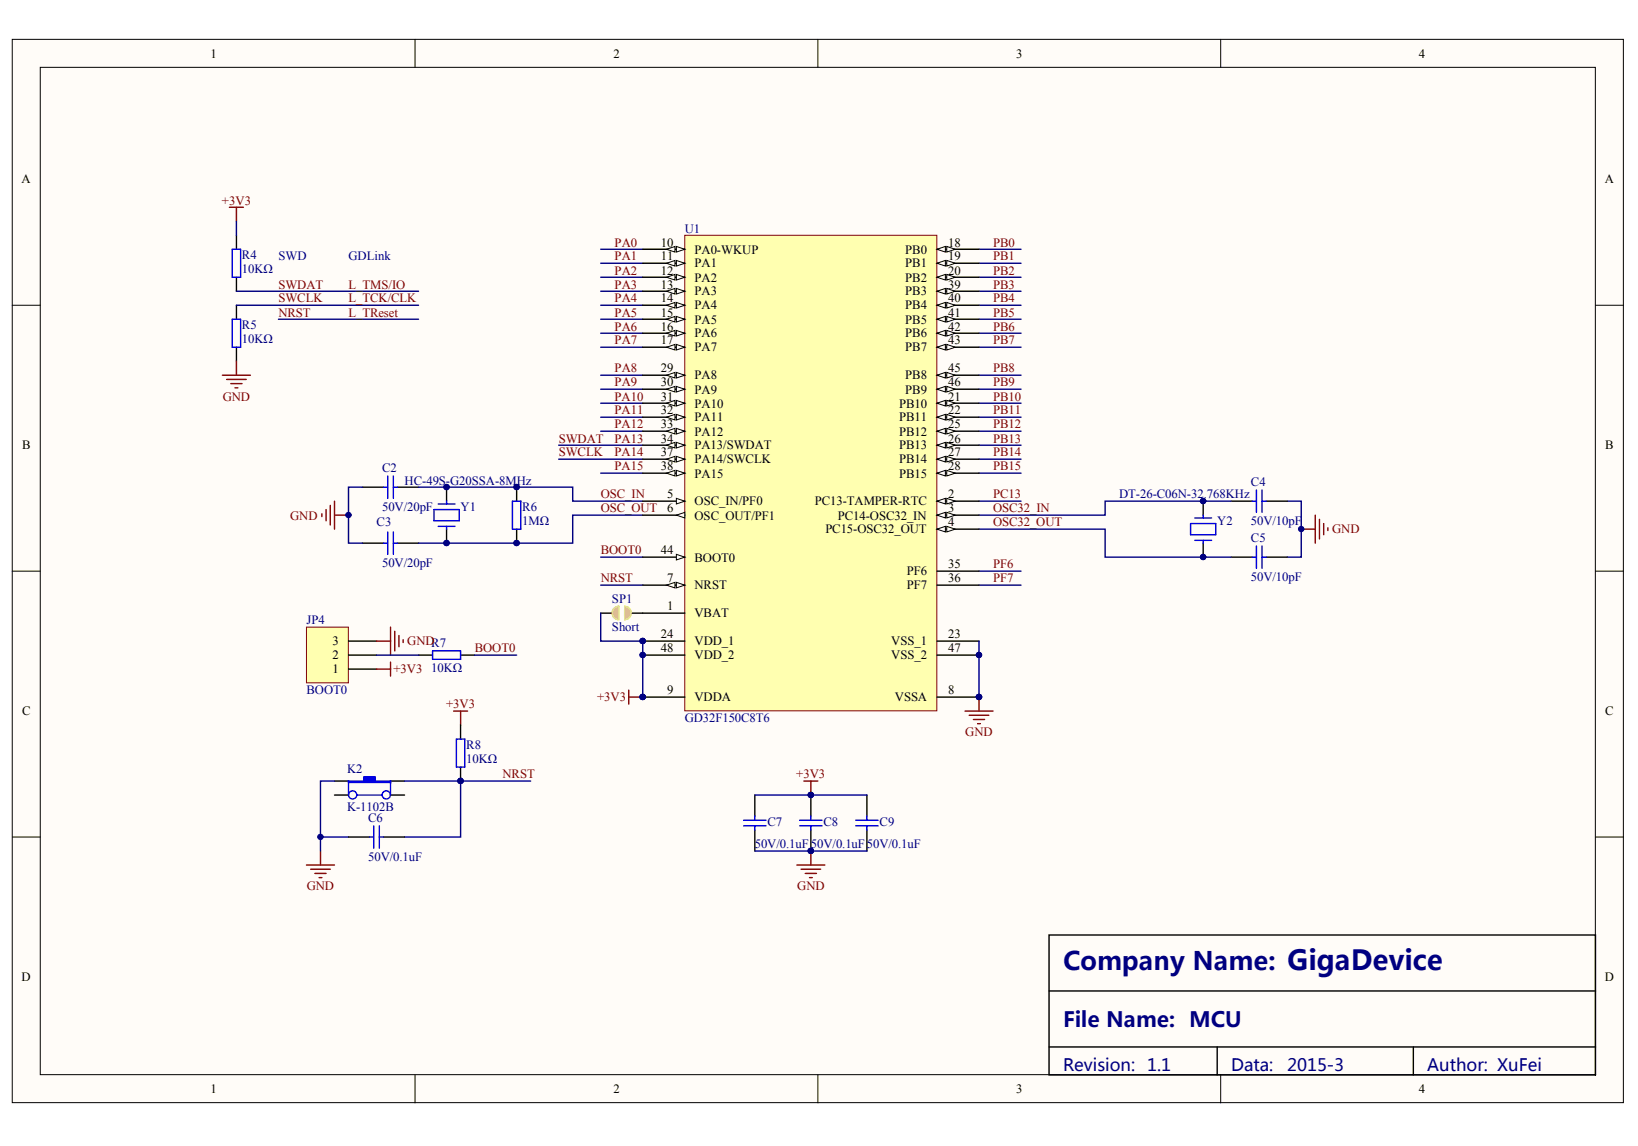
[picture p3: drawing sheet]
<svg xmlns="http://www.w3.org/2000/svg" width="289mm" height="202mm" viewBox="0 0 289 202" stroke-linecap="round" stroke-linejoin="round" font-family="sans-serif">
<defs><g id="words">
<text font-size="4.5" fill="#000080" x="187.5" y="171.1">Company Name: GigaDevice</text>
<text font-size="3.7" fill="#000080" x="187.5" y="181.2">File Name: MCU</text>
<g font-size="3" fill="#000080">
<text x="187.5" y="188.8">Revision:</text>
<text x="202.3" y="188.8">1.1</text>
<text x="217.2" y="188.8">Data:</text>
<text x="227.1" y="188.8">2015-3</text>
<text x="251.7" y="188.8">Author: XuFei</text>
</g>
<g font-size="2.2">
<text x="37.1" y="10.1">1</text>
<text x="108.2" y="10.1">2</text>
<text x="179.2" y="10.1">3</text>
<text x="250.3" y="10.1">4</text>
<text x="3.8" y="32.4">A</text>
<text x="283.1" y="32.4">A</text>
<text x="116.6" y="43.5">10</text>
<text x="116.6" y="45.9">11</text>
<text x="122.5" y="44.7">PA0-WKUP</text>
<text x="122.5" y="47.2">PA1</text>
<text x="159.7" y="44.7">PB0</text>
<text x="159.7" y="47.2">PB1</text>
<text x="167.3" y="43.5">18</text>
<text x="167.3" y="45.9">19</text>
<text x="116.6" y="48.4">12</text>
<text x="116.6" y="50.9">13</text>
<text x="116.6" y="53.3">14</text>
<text x="122.5" y="49.7">PA2</text>
<text x="122.5" y="52.1">PA3</text>
<text x="159.7" y="49.7">PB2</text>
<text x="159.7" y="52.1">PB3</text>
<text x="167.3" y="48.4">20</text>
<text x="167.3" y="50.9">39</text>
<text x="167.3" y="53.3">40</text>
<text x="116.6" y="55.8">15</text>
<text x="116.6" y="58.3">16</text>
<text x="122.5" y="54.6">PA4</text>
<text x="122.5" y="57.1">PA5</text>
<text x="122.5" y="59.5">PA6</text>
<text x="159.7" y="54.6">PB4</text>
<text x="159.7" y="57.1">PB5</text>
<text x="159.7" y="59.5">PB6</text>
<text x="167.3" y="55.8">41</text>
<text x="167.3" y="58.3">42</text>
<text x="116.6" y="60.8">17</text>
<text x="116.6" y="65.7">29</text>
<text x="122.5" y="62">PA7</text>
<text x="159.7" y="62">PB7</text>
<text x="167.3" y="60.8">43</text>
<text x="167.3" y="65.7">45</text>
<text x="116.6" y="68.2">30</text>
<text x="116.6" y="70.7">31</text>
<text x="122.5" y="66.9">PA8</text>
<text x="122.5" y="69.4">PA9</text>
<text x="122.5" y="71.9">PA10</text>
<text x="158.6" y="71.9">PB10</text>
<text x="159.7" y="66.9">PB8</text>
<text x="159.7" y="69.4">PB9</text>
<text x="167.3" y="68.2">46</text>
<text x="167.3" y="70.7">21</text>
<text x="116.6" y="73.1">32</text>
<text x="116.6" y="75.6">33</text>
<text x="122.5" y="74.3">PA11</text>
<text x="122.5" y="76.8">PA12</text>
<text x="158.6" y="74.3">PB11</text>
<text x="158.6" y="76.8">PB12</text>
<text x="167.3" y="73.1">22</text>
<text x="167.3" y="75.6">25</text>
<text x="3.9" y="79.3">B</text>
<text x="116.6" y="78.1">34</text>
<text x="116.6" y="80.5">37</text>
<text x="116.6" y="83">38</text>
<text x="122.5" y="79.3">PA13/SWDAT</text>
<text x="122.5" y="81.7">PA14/SWCLK</text>
<text x="158.6" y="79.3">PB13</text>
<text x="158.6" y="81.7">PB14</text>
<text x="167.3" y="78.1">26</text>
<text x="167.3" y="80.5">27</text>
<text x="167.3" y="83">28</text>
<text x="283.2" y="79.3">B</text>
<text x="117.7" y="87.9">5</text>
<text x="122.5" y="89.1">OSC_IN/PF0</text>
<text x="122.5" y="84.2">PA15</text>
<text x="143.7" y="89.1">PC13-TAMPER-RTC</text>
<text x="158.6" y="84.2">PB15</text>
<text x="167.3" y="87.9">2</text>
<text x="117.7" y="90.4">6</text>
<text x="122.5" y="91.6">OSC_OUT/PF1</text>
<text x="145.6" y="94.1">PC15-OSC32_OUT</text>
<text x="147.8" y="91.6">PC14-OSC32_IN</text>
<text x="167.3" y="90.4">3</text>
<text x="167.3" y="92.9">4</text>
<text x="116.6" y="97.8">44</text>
<text x="122.5" y="99">BOOT0</text>
<text x="159.9" y="101.5">PF6</text>
<text x="167.3" y="100.3">35</text>
<text x="117.7" y="102.7">7</text>
<text x="117.7" y="107.7">1</text>
<text x="122.5" y="104">NRST</text>
<text x="159.9" y="104">PF7</text>
<text x="167.3" y="102.7">36</text>
<text x="58.6" y="113.9">3</text>
<text x="116.6" y="112.6">24</text>
<text x="122.5" y="108.9">VBAT</text>
<text x="122.5" y="113.9">VDD_1</text>
<text x="157.2" y="113.9">VSS_1</text>
<text x="167.3" y="112.6">23</text>
<text x="58.6" y="118.8">1</text>
<text x="58.6" y="116.3">2</text>
<text x="116.6" y="115.1">48</text>
<text x="122.5" y="116.3">VDD_2</text>
<text x="157.2" y="116.3">VSS_2</text>
<text x="167.3" y="115.1">47</text>
<text x="117.7" y="122.5">9</text>
<text x="122.5" y="123.7">VDDA</text>
<text x="157.9" y="123.7">VSSA</text>
<text x="167.3" y="122.5">8</text>
<text x="3.9" y="126.2">C</text>
<text x="283.2" y="126.2">C</text>
<text x="3.8" y="173.1">D</text>
<text x="283.1" y="173.1">D</text>
<text x="37.1" y="192.8">1</text>
<text x="108.2" y="192.8">2</text>
<text x="179.2" y="192.8">3</text>
<text x="250.3" y="192.8">4</text>
</g>
<g font-size="2.2" fill="#800000">
<text x="39.2" y="36.1">+3V3</text>
<text x="108.4" y="43.5">PA0</text>
<text x="108.4" y="45.9">PA1</text>
<text x="175.2" y="45.9">PB1</text>
<text x="175.2" y="43.5">PB0</text>
<text x="49.1" y="50.9">SWDAT</text>
<text x="49.1" y="53.3">SWCLK</text>
<text x="61.5" y="50.9">L_TMS/IO</text>
<text x="61.5" y="53.3">L_TCK/CLK</text>
<text x="108.4" y="53.3">PA4</text>
<text x="108.4" y="50.9">PA3</text>
<text x="108.4" y="48.4">PA2</text>
<text x="175.2" y="48.4">PB2</text>
<text x="175.2" y="50.9">PB3</text>
<text x="175.2" y="53.3">PB4</text>
<text x="49.1" y="55.8">NRST</text>
<text x="61.5" y="55.8">L_TReset</text>
<text x="108.4" y="55.8">PA5</text>
<text x="108.4" y="58.3">PA6</text>
<text x="175.2" y="55.8">PB5</text>
<text x="175.2" y="58.3">PB6</text>
<text x="108.4" y="60.8">PA7</text>
<text x="108.4" y="65.7">PA8</text>
<text x="175.2" y="60.8">PB7</text>
<text x="175.2" y="65.7">PB8</text>
<text x="39.3" y="70.7">GND</text>
<text x="108.4" y="68.2">PA9</text>
<text x="108.4" y="70.7">PA10</text>
<text x="175.2" y="70.7">PB10</text>
<text x="175.2" y="68.2">PB9</text>
<text x="108.4" y="73.1">PA11</text>
<text x="108.4" y="75.6">PA12</text>
<text x="175.2" y="75.6">PB12</text>
<text x="175.2" y="73.1">PB11</text>
<text x="98.5" y="80.5">SWCLK</text>
<text x="98.5" y="78.1">SWDAT</text>
<text x="108.4" y="78.1">PA13</text>
<text x="108.4" y="80.5">PA14</text>
<text x="108.4" y="83">PA15</text>
<text x="175.2" y="78.1">PB13</text>
<text x="175.2" y="80.5">PB14</text>
<text x="175.2" y="83">PB15</text>
<text x="106" y="87.9">OSC_IN</text>
<text x="175.2" y="87.9">PC13</text>
<text x="51.2" y="91.6">GND</text>
<text x="106" y="90.4">OSC_OUT</text>
<text x="175.2" y="90.4">OSC32_IN</text>
<text x="175.2" y="92.9">OSC32_OUT</text>
<text x="235" y="94.1">GND</text>
<text x="106" y="97.8">BOOT0</text>
<text x="175.2" y="100.3">PF6</text>
<text x="106" y="102.7">NRST</text>
<text x="175.2" y="102.7">PF7</text>
<text x="71.8" y="113.9">GNDR7</text>
<text x="69.4" y="118.8">+3V3</text>
<text x="83.7" y="115.1">BOOT0</text>
<text x="78.7" y="124.9">+3V3</text>
<text x="105.3" y="123.7">+3V3</text>
<text x="170.3" y="129.9">GND</text>
<text x="88.6" y="137.3">NRST</text>
<text x="140.5" y="137.3">+3V3</text>
<text x="54.1" y="157.1">GND</text>
<text x="140.6" y="157.1">GND</text>
</g>
<g font-size="2.2" fill="#000080">
<text x="120.8" y="41">U1</text>
<text x="42.7" y="45.7">R4</text>
<text x="49.1" y="45.9">SWD</text>
<text x="61.5" y="45.9">GDLink</text>
<text x="42.7" y="48.2">10KΩ</text>
<text x="42.7" y="58">R5</text>
<text x="42.7" y="60.5">10KΩ</text>
<text x="67.4" y="83.2">C2</text>
<text x="71.4" y="85.5">HC-49S-G20SSA-8MHz</text>
<text x="197.4" y="87.9">DT-26-C06N-32.768KHz</text>
<text x="220.6" y="85.7">C4</text>
<text x="66.4" y="92.9">C3</text>
<text x="67.4" y="90.2">50V/20pF</text>
<text x="81.2" y="90.2">Y1</text>
<text x="92.1" y="90.2">R6</text>
<text x="92.1" y="92.6">1MΩ</text>
<text x="214.7" y="92.6">Y2</text>
<text x="220.6" y="92.6">50V/10pF</text>
<text x="220.6" y="95.6">C5</text>
<text x="67.4" y="100">50V/20pF</text>
<text x="107.9" y="106.4">SP1</text>
<text x="220.6" y="102.5">50V/10pF</text>
<text x="54.1" y="110.1">JP4</text>
<text x="107.9" y="111.4">Short</text>
<text x="76.1" y="118.5">10KΩ</text>
<text x="54.1" y="122.5">BOOT0</text>
<text x="120.8" y="127.4">GD32F150C8T6</text>
<text x="61.2" y="136.3">K2</text>
<text x="82.3" y="132.1">R8</text>
<text x="82.3" y="134.6">10KΩ</text>
<text x="61.2" y="143">K-1102B</text>
<text x="64.9" y="145">C6</text>
<text x="133.1" y="149.7">50V/0.1uF</text>
<text x="135.4" y="145.7">C7</text>
<text x="143" y="149.7">50V/0.1uF50V/0.1uF</text>
<text x="145.2" y="145.7">C8</text>
<text x="155.1" y="145.7">C9</text>
<text x="64.9" y="151.9">50V/0.1uF</text>
</g>
</g></defs>
<g fill="#fffcf8" stroke="#000" stroke-width=".18">
<path d="M2.2 6.9h284.1v187.6h-284.1z"/>
<path d="M7.1 11.9h274.3v177.7h-274.3z"/>
</g>
<path d="M73.2 6.9v5M144.3 6.9v5M215.3 6.9v5M2.2 53.8h4.9M281.4 53.8h5M2.2 100.7h4.9M281.4 100.7h5M2.2 147.6h4.9M281.4 147.6h5M73.2 189.6v4.9M144.3 189.6v4.9M215.3 189.6v4.9" fill="none" stroke="#000" stroke-width=".18"/>
<g fill="none" stroke="#000" stroke-width=".25">
<path d="M63.9 85.9h3.8M63.9 95.8h3.8M70.1 85.9h3.7M70.1 95.8h3.7M78.8 85.9v2.5M78.8 93.3v2.5M73.8 115.6h2.5M81.2 115.6h2.5M59 137.8h2.5M68.9 137.8h2.5M81.2 127.9v2.5M81.2 135.3v2.5"/>
<path d="M59 140.2h2.5M61.5 147.6h3.7M67.7 147.6h3.7M68.9 140.2h2.5M185 164.9h96.4v24.7h-96.4zM185 174.8h96.4M185 184.7h96.4M214.7 184.7v4.9M249.3 184.7v4.9"/>
</g>
<g fill="none" stroke="#000080" stroke-width=".25">
<path d="M106 44h7.4M106 46.4h7.4M106 48.9h7.4M106 51.4h7.4M106 53.8h7.4M106 56.3h7.4M106 58.8h7.4M172.7 44h7.4M172.7 46.4h7.4M172.7 56.3h7.4M172.7 58.8h7.4M106 61.2h7.4"/>
<path d="M106 66.2h7.4M106 68.7h7.4M106 71.1h7.4M106 73.6h7.4M106 76.1h7.4M172.7 61.2h7.4M172.7 66.2h7.4M172.7 68.7h7.4M172.7 71.1h7.4M172.7 73.6h7.4M172.7 76.1h7.4M172.7 78.5h7.4"/>
<path d="M63.9 85.9h-2.4v9.9h2.4M106 98.3h7.4M172.7 88.4h7.4M106 103.2h7.4M59 137.8h-2.5v12.3M71.4 137.8h22.2M81.2 137.8v9.8h-9.8M56.5 147.6h5"/>
</g>
<g fill="none" stroke="#00f" stroke-width=".25">
<path d="M67.7 85.9h.7M67.7 95.8h.7M68.4 84v3.9M68.4 93.8v4M69.4 85.9h.7M69.4 84v3.9M69.4 93.8v4M69.4 95.8h.7M76.5 89.9h4.5v2h-4.5zM77.3 88.9h3M77.3 92.8h3M78.8 88.4v.5"/>
<path d="M78.8 92.8v.5M76.3 114.8h4.9v1.5h-4.9zM61.5 137.8v2.4M68.9 137.8v2.4M80.5 130.4h1.5v4.9h-1.5zM63 140.2h4.4M65.2 147.6h.7M65.9 145.7v3.9M66.9 147.6h.8M66.9 145.7v3.9"/>
<circle cx="62.2" cy="140.2" r=".72"/>
<circle cx="68.1" cy="140.2" r=".72"/>
</g>
<g fill="#000080" stroke="#000080" stroke-width=".18">
<circle cx="78.8" cy="95.8" r=".48"/>
<circle cx="78.8" cy="85.9" r=".48"/>
<circle cx="61.5" cy="90.8" r=".48"/>
<circle cx="56.5" cy="147.6" r=".48"/>
<circle cx="81.2" cy="137.7" r=".48"/>
</g>
<path d="M56.8 90.6v.5M57.5 89.9v2M58.3 89.1v3.5M59 88.4v4.9M59 90.9h2.5M80 125.4h2.5M81.2 125.4v2.5M54.1 152.6h4.9M54.8 153.3h3.5M55.5 154.1h2M56.3 154.8h.5M56.5 150.1v2.5" fill="none" stroke="#800000" stroke-width=".25"/>
<path d="M61.5 137.8h2.7v-.8h2v.8h2.7v.2h-7.4z" fill-rule="evenodd" fill="#00f" stroke="#00f" stroke-width=".25"/>
<path d="M54.1 110.6h7.3v9.8h-7.3z" fill="#ffffb0" stroke="#800000" stroke-width=".18"/>
<g fill="none" stroke="#000" stroke-width=".25">
<path d="M41.7 41.5v2.5M41.7 48.9v2.5M41.7 53.8v2.5M41.7 61.2v2.5M91.1 85.9v2.5M91.1 93.3v2.5M212.2 88.4v2.5M212.2 95.8v2.5M217.2 88.4h3.7M217.2 98.3h3.7M223.3 88.4h3.8M223.3 98.3h3.8"/>
<path d="M61.5 118h4.9M61.5 115.6h4.9M61.5 113.1h4.9M106 108.1h2.4M110.9 108.1h2.5M133.1 140.2v3.7M133.1 146.4v3.7M143 140.2v3.7M143 146.4v3.7M152.9 140.2v3.7M152.9 146.4v3.7"/>
</g>
<g fill="none" stroke="#800000" stroke-width=".25">
<path d="M229.5 93.3h2.5M232 90.9v4.9M232.7 91.6v3.5M233.5 92.4v1.9M234.2 93.1v.5M66.4 113.1h2.5M66.4 118h2.5M68.9 110.6v5M68.9 116.8v2.5M69.6 111.4v3.4M70.4 112.1v2M71.1 112.8v.5"/>
<path d="M110.9 121.7v2.5M110.9 123h2.5M141.8 137.8h2.5M143 137.8v2.4M170.2 125.4h5M171 126.2h3.4M171.7 126.9h2M172.4 127.6h.5M172.7 123v2.4M140.6 152.6h4.9M141.3 153.3h3.5M142 154.1h2"/>
<path d="M142.8 154.8h.5M143 150.1v2.5"/>
</g>
<g fill="none" stroke="#000080" stroke-width=".25">
<path d="M172.7 48.9h7.4M172.7 51.4h7.4M172.7 53.8h7.4M98.5 78.5h14.9M73.8 85.9h27.2v2.5h12.4M98.5 81h14.9M106 83.5h7.4M113.4 90.9h-12.4v4.9h-27.2M172.7 93.3h22.2v5h22.3M172.7 81h7.4M172.7 83.5h7.4M217.2 88.4h-22.3v2.5h-22.2"/>
<path d="M227.1 88.4h2.4v9.9h-2.4M66.4 115.6h7.4M83.7 115.6h7.4M172.7 100.7h7.4M172.7 103.2h7.4M133.1 150.1h19.8M133.1 140.2h19.8"/>
</g>
<g fill="#000080" stroke="#000080" stroke-width=".18">
<circle cx="229.5" cy="93.3" r=".48"/>
<circle cx="212.2" cy="98.2" r=".48"/>
<circle cx="212.2" cy="88.4" r=".48"/>
<circle cx="143" cy="150.1" r=".48"/>
<circle cx="143" cy="140.2" r=".48"/>
<circle cx="91.1" cy="95.8" r=".48"/>
<circle cx="91.1" cy="85.9" r=".48"/>
<circle cx="172.7" cy="122.9" r=".48"/>
<circle cx="113.4" cy="122.9" r=".48"/>
</g>
<g fill="none" stroke="#00f" stroke-width=".25">
<path d="M41 56.3h1.4v4.9h-1.4zM41 44h1.4v4.9h-1.4zM90.4 88.4h1.5v4.9h-1.5zM210 92.4h4.5v1.9h-4.5zM210.7 91.4h3M210.7 95.3h3M212.2 90.9v.5M212.2 95.3v.5M220.9 88.4h.7M220.9 98.3h.7M221.6 86.4v4M221.6 96.3v3.9"/>
<path d="M222.6 88.4h.7M222.6 86.4v4M222.6 96.3v3.9M222.6 98.3h.7M131.2 144.7h3.9M131.2 145.7h3.9M133.1 143.9v.8M133.1 145.7v.7M141.1 144.7h3.9M141.1 145.7h3.9M143 143.9v.8M143 145.7v.7"/>
<path d="M150.9 144.7h4M150.9 145.7h4M152.9 143.9v.8M152.9 145.7v.7"/>
</g>
<g fill="#ffc51a" stroke="#ffd900" stroke-width=".18">
<path d="M110.2 106.9v2.4a1.21 1.21 0 0 0 1.2-1.2 1.21 1.21 0 0 0-1.2-1.2zM110.1 108.1l.1 1.2z" fill-rule="evenodd"/>
<path d="M108.2 107.4a1.21 1.21 0 0 0-.1 1.3 1.21 1.21 0 0 0 1.1 .6v-2.4l-.4 .1zM109.2 106.9v1.2z" fill-rule="evenodd"/>
</g>
<path d="M120.8 41.5h44.4v83.9h-44.4z" fill="#ffffb0" stroke="#800000" stroke-width=".18"/>
<path d="M113.4 98.3h7.4" fill="none" stroke="#000" stroke-width=".25"/>
<path d="M119.3 97.8l1.5 .5-1.5 .5z" fill="#fffcf8" stroke="#000" stroke-width=".18"/>
<path d="M113.4 103.2h7.4" fill="none" stroke="#000" stroke-width=".25"/>
<g fill="#fffcf8" stroke="#000" stroke-width=".18">
<path d="M119.3 102.7l1.5 .5-1.5 .5z"/>
<path d="M117.6 103.2l1.5-.5v1z"/>
</g>
<path d="M113.4 88.4h7.4" fill="none" stroke="#000" stroke-width=".25"/>
<path d="M119.3 87.9l1.5 .5-1.5 .5z" fill="#fffcf8" stroke="#000" stroke-width=".18"/>
<path d="M113.4 90.9h7.4" fill="none" stroke="#000" stroke-width=".25"/>
<path d="M119.3 90.9l1.5-.5v1z" fill="#fffcf8" stroke="#000" stroke-width=".18"/>
<path d="M113.4 44h7.4" fill="none" stroke="#000" stroke-width=".25"/>
<g fill="#fffcf8" stroke="#000" stroke-width=".18">
<path d="M119.3 43.5l1.5 .5-1.5 .5z"/>
<path d="M117.6 44l1.5-.5v1z"/>
</g>
<path d="M113.4 46.4h7.4" fill="none" stroke="#000" stroke-width=".25"/>
<g fill="#fffcf8" stroke="#000" stroke-width=".18">
<path d="M119.3 45.9l1.5 .5-1.5 .5z"/>
<path d="M117.6 46.4l1.5-.5v1z"/>
</g>
<path d="M113.4 48.9h7.4" fill="none" stroke="#000" stroke-width=".25"/>
<g fill="#fffcf8" stroke="#000" stroke-width=".18">
<path d="M119.3 48.4l1.5 .5-1.5 .5z"/>
<path d="M117.6 48.9l1.5-.5v1z"/>
</g>
<path d="M113.4 51.4h7.4" fill="none" stroke="#000" stroke-width=".25"/>
<g fill="#fffcf8" stroke="#000" stroke-width=".18">
<path d="M119.3 50.9l1.5 .5-1.5 .5z"/>
<path d="M117.6 51.4l1.5-.5v1z"/>
</g>
<path d="M113.4 53.8h7.4" fill="none" stroke="#000" stroke-width=".25"/>
<g fill="#fffcf8" stroke="#000" stroke-width=".18">
<path d="M119.3 53.3l1.5 .5-1.5 .5z"/>
<path d="M117.6 53.8l1.5-.5v1z"/>
</g>
<path d="M113.4 56.3h7.4" fill="none" stroke="#000" stroke-width=".25"/>
<g fill="#fffcf8" stroke="#000" stroke-width=".18">
<path d="M119.3 55.8l1.5 .5-1.5 .5z"/>
<path d="M117.6 56.3l1.5-.5v1z"/>
</g>
<path d="M113.4 58.8h7.4" fill="none" stroke="#000" stroke-width=".25"/>
<g fill="#fffcf8" stroke="#000" stroke-width=".18">
<path d="M119.3 58.3l1.5 .5-1.5 .5z"/>
<path d="M117.6 58.8l1.5-.5v1z"/>
</g>
<path d="M113.4 61.2h7.4" fill="none" stroke="#000" stroke-width=".25"/>
<g fill="#fffcf8" stroke="#000" stroke-width=".18">
<path d="M119.3 60.8l1.5 .4-1.5 .5z"/>
<path d="M117.6 61.2l1.5-.4v.9z"/>
</g>
<path d="M113.4 66.2h7.4" fill="none" stroke="#000" stroke-width=".25"/>
<g fill="#fffcf8" stroke="#000" stroke-width=".18">
<path d="M119.3 65.7l1.5 .5-1.5 .5z"/>
<path d="M117.6 66.2l1.5-.5v1z"/>
</g>
<path d="M113.4 68.7h7.4" fill="none" stroke="#000" stroke-width=".25"/>
<g fill="#fffcf8" stroke="#000" stroke-width=".18">
<path d="M119.3 68.2l1.5 .5-1.5 .4z"/>
<path d="M117.6 68.7l1.5-.5v.9z"/>
</g>
<path d="M113.4 71.1h7.4" fill="none" stroke="#000" stroke-width=".25"/>
<g fill="#fffcf8" stroke="#000" stroke-width=".18">
<path d="M119.3 70.6l1.5 .5-1.5 .5z"/>
<path d="M117.6 71.1l1.5-.5v1z"/>
</g>
<path d="M113.4 73.6h7.4" fill="none" stroke="#000" stroke-width=".25"/>
<g fill="#fffcf8" stroke="#000" stroke-width=".18">
<path d="M119.3 73.1l1.5 .5-1.5 .5z"/>
<path d="M117.6 73.6l1.5-.5v1z"/>
</g>
<path d="M113.4 76.1h7.4" fill="none" stroke="#000" stroke-width=".25"/>
<g fill="#fffcf8" stroke="#000" stroke-width=".18">
<path d="M119.3 75.6l1.5 .5-1.5 .5z"/>
<path d="M117.6 76.1l1.5-.5v1z"/>
</g>
<path d="M113.4 78.5h7.4" fill="none" stroke="#000" stroke-width=".25"/>
<g fill="#fffcf8" stroke="#000" stroke-width=".18">
<path d="M119.3 78l1.5 .5-1.5 .5z"/>
<path d="M117.6 78.5l1.5-.5v1z"/>
</g>
<path d="M113.4 81h7.4" fill="none" stroke="#000" stroke-width=".25"/>
<g fill="#fffcf8" stroke="#000" stroke-width=".18">
<path d="M119.3 80.5l1.5 .5-1.5 .5z"/>
<path d="M117.6 81l1.5-.5v1z"/>
</g>
<path d="M113.4 83.5h7.4" fill="none" stroke="#000" stroke-width=".25"/>
<g fill="#fffcf8" stroke="#000" stroke-width=".18">
<path d="M119.3 83l1.5 .5-1.5 .5z"/>
<path d="M117.6 83.5l1.5-.5v1z"/>
</g>
<path d="M165.3 44h7.4" fill="none" stroke="#000" stroke-width=".25"/>
<g fill="#fffcf8" stroke="#000" stroke-width=".18">
<path d="M165.3 44l1.5-.5v1z"/>
<path d="M167 43.5l1.5 .5-1.5 .5z"/>
</g>
<path d="M165.3 46.4h7.4" fill="none" stroke="#000" stroke-width=".25"/>
<g fill="#fffcf8" stroke="#000" stroke-width=".18">
<path d="M165.3 46.4l1.5-.5v1z"/>
<path d="M167 45.9l1.5 .5-1.5 .5z"/>
</g>
<path d="M165.3 48.9h7.4" fill="none" stroke="#000" stroke-width=".25"/>
<g fill="#fffcf8" stroke="#000" stroke-width=".18">
<path d="M165.3 48.9l1.5-.5v1z"/>
<path d="M167 48.4l1.5 .5-1.5 .5z"/>
</g>
<path d="M165.3 51.4h7.4" fill="none" stroke="#000" stroke-width=".25"/>
<g fill="#fffcf8" stroke="#000" stroke-width=".18">
<path d="M165.3 51.4l1.5-.5v1z"/>
<path d="M167 50.9l1.5 .5-1.5 .5z"/>
</g>
<path d="M165.3 53.8h7.4" fill="none" stroke="#000" stroke-width=".25"/>
<g fill="#fffcf8" stroke="#000" stroke-width=".18">
<path d="M165.3 53.8l1.5-.5v1z"/>
<path d="M167 53.3l1.5 .5-1.5 .5z"/>
</g>
<path d="M165.3 56.3h7.4" fill="none" stroke="#000" stroke-width=".25"/>
<g fill="#fffcf8" stroke="#000" stroke-width=".18">
<path d="M165.3 56.3l1.5-.5v1z"/>
<path d="M167 55.8l1.5 .5-1.5 .5z"/>
</g>
<path d="M165.3 58.8h7.4" fill="none" stroke="#000" stroke-width=".25"/>
<g fill="#fffcf8" stroke="#000" stroke-width=".18">
<path d="M165.3 58.8l1.5-.5v1z"/>
<path d="M167 58.3l1.5 .5-1.5 .5z"/>
</g>
<path d="M165.3 61.2h7.4" fill="none" stroke="#000" stroke-width=".25"/>
<g fill="#fffcf8" stroke="#000" stroke-width=".18">
<path d="M165.3 61.2l1.5-.4v.9z"/>
<path d="M167 60.8l1.5 .4-1.5 .5z"/>
</g>
<path d="M165.3 66.2h7.4" fill="none" stroke="#000" stroke-width=".25"/>
<g fill="#fffcf8" stroke="#000" stroke-width=".18">
<path d="M165.3 66.2l1.5-.5v1z"/>
<path d="M167 65.7l1.5 .5-1.5 .5z"/>
</g>
<path d="M165.3 68.7h7.4" fill="none" stroke="#000" stroke-width=".25"/>
<g fill="#fffcf8" stroke="#000" stroke-width=".18">
<path d="M165.3 68.7l1.5-.5v.9z"/>
<path d="M167 68.2l1.5 .5-1.5 .4z"/>
</g>
<path d="M165.3 71.1h7.4" fill="none" stroke="#000" stroke-width=".25"/>
<g fill="#fffcf8" stroke="#000" stroke-width=".18">
<path d="M165.3 71.1l1.5-.5v1z"/>
<path d="M167 70.6l1.5 .5-1.5 .5z"/>
</g>
<path d="M165.3 73.6h7.4" fill="none" stroke="#000" stroke-width=".25"/>
<g fill="#fffcf8" stroke="#000" stroke-width=".18">
<path d="M165.3 73.6l1.5-.5v1z"/>
<path d="M167 73.1l1.5 .5-1.5 .5z"/>
</g>
<path d="M165.3 76.1h7.4" fill="none" stroke="#000" stroke-width=".25"/>
<g fill="#fffcf8" stroke="#000" stroke-width=".18">
<path d="M165.3 76.1l1.5-.5v1z"/>
<path d="M167 75.6l1.5 .5-1.5 .5z"/>
</g>
<path d="M165.3 78.5h7.4" fill="none" stroke="#000" stroke-width=".25"/>
<g fill="#fffcf8" stroke="#000" stroke-width=".18">
<path d="M165.3 78.5l1.5-.5v1z"/>
<path d="M167 78l1.5 .5-1.5 .5z"/>
</g>
<path d="M165.3 81h7.4" fill="none" stroke="#000" stroke-width=".25"/>
<g fill="#fffcf8" stroke="#000" stroke-width=".18">
<path d="M165.3 81l1.5-.5v1z"/>
<path d="M167 80.5l1.5 .5-1.5 .5z"/>
</g>
<path d="M165.3 83.5h7.4" fill="none" stroke="#000" stroke-width=".25"/>
<g fill="#fffcf8" stroke="#000" stroke-width=".18">
<path d="M165.3 83.5l1.5-.5v1z"/>
<path d="M167 83l1.5 .5-1.5 .5z"/>
</g>
<path d="M165.3 88.4h7.4" fill="none" stroke="#000" stroke-width=".25"/>
<g fill="#fffcf8" stroke="#000" stroke-width=".18">
<path d="M165.3 88.4l1.5-.5v1z"/>
<path d="M167 87.9l1.5 .5-1.5 .5z"/>
</g>
<path d="M165.3 90.9h7.4" fill="none" stroke="#000" stroke-width=".25"/>
<g fill="#fffcf8" stroke="#000" stroke-width=".18">
<path d="M165.3 90.9l1.5-.5v1z"/>
<path d="M167 90.4l1.5 .5-1.5 .5z"/>
</g>
<path d="M165.3 93.3h7.4" fill="none" stroke="#000" stroke-width=".25"/>
<g fill="#fffcf8" stroke="#000" stroke-width=".18">
<path d="M165.3 93.3l1.5-.5v1z"/>
<path d="M167 92.8l1.5 .5-1.5 .5z"/>
</g>
<path d="M113.4 108.1h7.4M113.4 113.1h7.4M113.4 115.6h7.4M165.3 113.1h7.4M165.3 103.2h7.4M165.3 115.6h7.4M165.3 100.7h7.4M113.4 123h7.4M165.3 123h7.4" fill="none" stroke="#000" stroke-width=".25"/>
<g fill="#000080" stroke="#000080" stroke-width=".18">
<circle cx="113.4" cy="113.1" r=".48"/>
<circle cx="113.4" cy="115.5" r=".48"/>
<circle cx="113.4" cy="122.9" r=".48"/>
<circle cx="172.7" cy="115.5" r=".48"/>
<circle cx="172.7" cy="122.9" r=".48"/>
</g>
<path d="M41.7 39v2.5M41.7 51.4h32.1M41.7 53.8h32.1M49.1 56.3h24.7M106 108.1v5h7.4v9.9M172.7 113.1v9.9" fill="none" stroke="#000080" stroke-width=".25"/>
<path d="M40.5 36.6h2.4M41.7 36.6v2.4M39.2 66.2h5M40 66.9h3.4M40.7 67.7h2M41.5 68.4h.4M41.7 63.7v2.5" fill="none" stroke="#800000" stroke-width=".25"/>
<use href="#words"/>
</svg>
